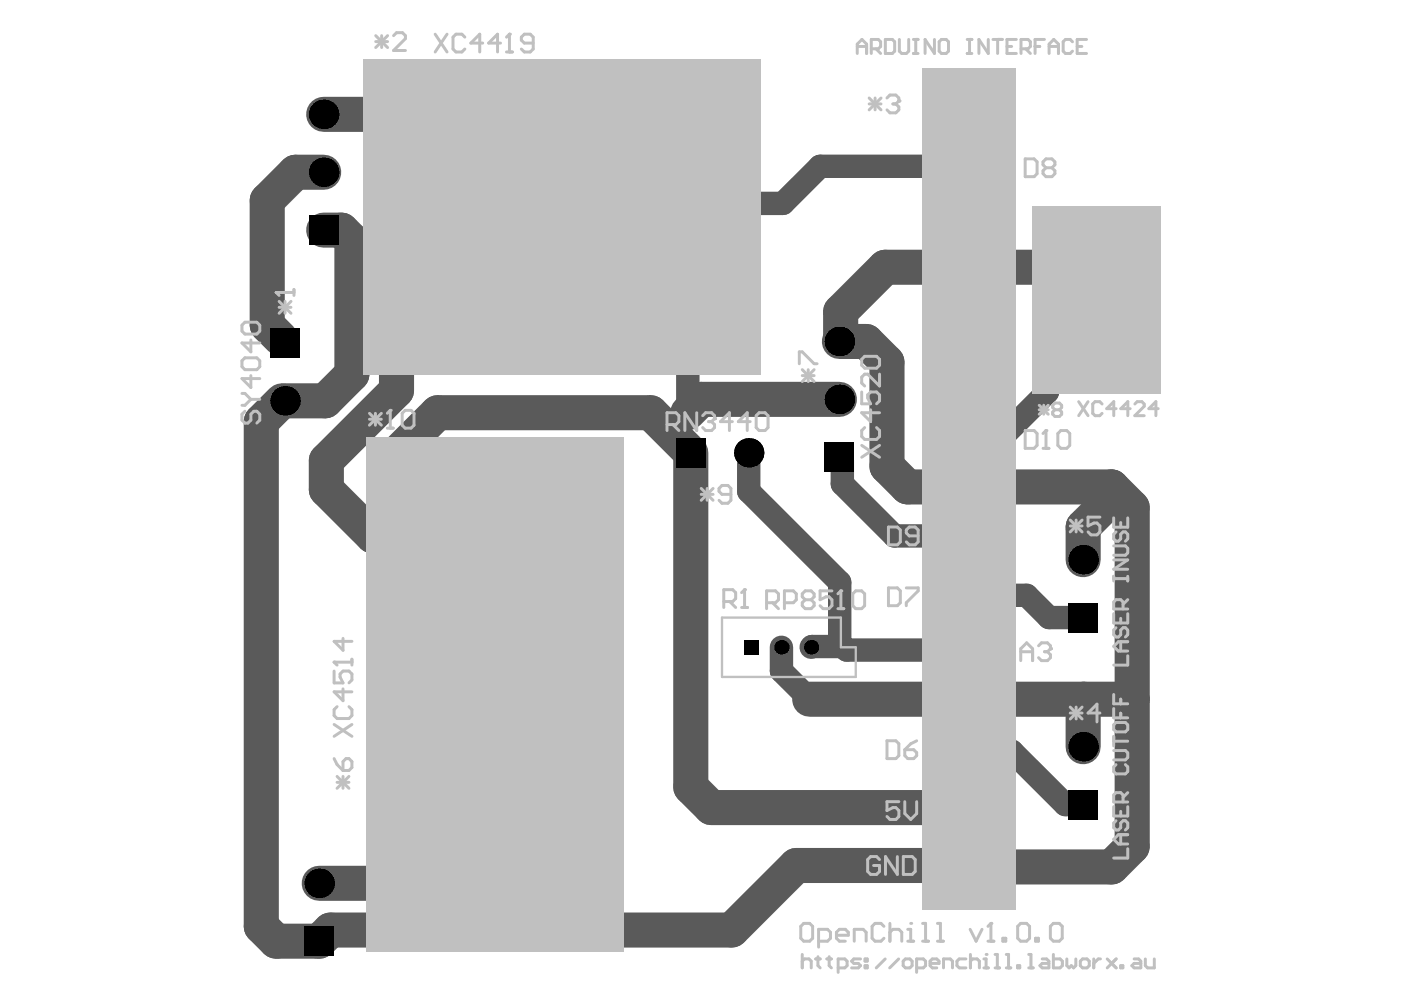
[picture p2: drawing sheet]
<svg xmlns="http://www.w3.org/2000/svg" width="297mm" height="210mm" viewBox="0 0 297 210" stroke-linecap="round" stroke-linejoin="round" font-family="sans-serif">
<path d="M59.5 71.8l.9 .9M178.2 72.1l-.2 .3M59.8 85h.6M145.8 87.5v7.9l.7 .6" fill="none" stroke="#5a5a5a" stroke-width=".63"/>
<path d="M150.6 24.2l5.6 5.7M156.2 36.5h-8.5l-1.9 1.9v49.1M205.1 35.3h-31.2l-7.9 7.8h-9.8M231.2 69.9h-8.2l-.9 .9v12.3l-9.5 9.4h-7.5M158.7 96v8.2l19.3 19.3v12.9l1.5 1.4h23.6l.4 .4M178 96.9l.6 .7v5l11 11h13.9M165.7 137.2v5.1l6 6M178.8 137.1h-6.7l-.1 .1M204.4 126.2h13.3l4.7 4.7h7.2M204.4 159.3h10.1l11.4 11.3h3.7" fill="none" stroke="#5a5a5a" stroke-width="5"/>
<g fill="none" stroke="#5a5a5a" stroke-width="7.4">
<path d="M68.6 36.5h-6l-5.9 6v26.4l2.8 2.9M68.6 24.2h82M84.1 24.2v58.6l-14.9 14.8v6.2l9.8 9.8h7.9l15.8-15.7h24.5v99.1M68.6 48.8h3.8l2.2 2.2v28.3l-5.7 5.7h-8.5M231.2 56.7h-43.5l-9.5 9.4v6M178 72.4h5.6l4.5 4.4v22.1l4.3 4.3h43.3M59.8 85l-4.4 4.4v107l3.1 3.2h9.2l2.4-2.4h12.1M145.8 95.4l-7.8-7.9h-45.2l-10.6 10.6M146.5 96v70.9l4.3 4.3h52.7M178 84.7h-29.3l-2.9 2.8M235.7 103.2v2.5l-6.1 6v7M235.7 103.2l4.3 4.4v71.9l-4.3 4.3h-31.3"/>
<path d="M171.7 148.3h68.3M230 148.3l-.4 .3v9.7M204.4 183.5h-35.6l-13.7 13.7h-28.2l-3.1-3h-24.3l-6.9-6.9h-24.9"/>
</g>
<g fill="#000">
<path d="M154.3 28h3.8v3.8h-3.8z" fill-rule="evenodd"/>
<path d="M154.3 28h3.8v3.8h-3.8z" fill-rule="evenodd"/>
<path d="M65.5 45.7h6.2v6.2h-6.2z" fill-rule="evenodd"/>
<path d="M65.5 45.7h6.2v6.2h-6.2z" fill-rule="evenodd"/>
<path d="M201.3 44.8h6.2v6.1h-6.2z" fill-rule="evenodd"/>
<path d="M201.3 44.8h6.2v6.1h-6.2z" fill-rule="evenodd"/>
<path d="M57.3 69.6h6.2v6.2h-6.2z" fill-rule="evenodd"/>
<path d="M57.3 69.6h6.2v6.2h-6.2z" fill-rule="evenodd"/>
<path d="M229.3 68h3.8v3.8h-3.8z" fill-rule="evenodd"/>
<path d="M229.3 68h3.8v3.8h-3.8z" fill-rule="evenodd"/>
<path d="M143.4 92.9h6.2v6.2h-6.2z" fill-rule="evenodd"/>
<path d="M143.4 92.9h6.2v6.2h-6.2z" fill-rule="evenodd"/>
<path d="M201.3 89.8h6.2v6.2h-6.2z" fill-rule="evenodd"/>
<path d="M201.3 89.8h6.2v6.2h-6.2z" fill-rule="evenodd"/>
<path d="M174.9 93.9h6.2v6.1h-6.2z" fill-rule="evenodd"/>
<path d="M174.9 93.9h6.2v6.1h-6.2z" fill-rule="evenodd"/>
<path d="M157.9 135.7h3v3h-3z" fill-rule="evenodd"/>
<path d="M157.9 135.7h3v3h-3z" fill-rule="evenodd"/>
<path d="M226.5 127.8h6.2v6.2h-6.2z" fill-rule="evenodd"/>
<path d="M226.5 127.8h6.2v6.2h-6.2z" fill-rule="evenodd"/>
<path d="M201.3 135.4h6.2v6.2h-6.2z" fill-rule="evenodd"/>
<path d="M201.3 135.4h6.2v6.2h-6.2z" fill-rule="evenodd"/>
<path d="M226.5 167.5h6.2v6.2h-6.2z" fill-rule="evenodd"/>
<path d="M226.5 167.5h6.2v6.2h-6.2z" fill-rule="evenodd"/>
<path d="M201.3 180.7h6.2v6.2h-6.2z" fill-rule="evenodd"/>
<path d="M201.3 180.7h6.2v6.2h-6.2z" fill-rule="evenodd"/>
<path d="M64.6 196.5h6.2v6.2h-6.2z" fill-rule="evenodd"/>
<path d="M64.6 196.5h6.2v6.2h-6.2z" fill-rule="evenodd"/>
</g>
<g fill="#000">
<circle cx="68.6" cy="36.5" r="3.1"/>
<circle cx="68.6" cy="24.2" r="3.1"/>
<circle cx="156.2" cy="36.5" r="1.89"/>
<circle cx="204.4" cy="23.3" r="3.1"/>
<circle cx="204.4" cy="35.6" r="3.1"/>
<circle cx="156.2" cy="43.1" r="1.89"/>
<circle cx="231.2" cy="56.7" r="1.89"/>
<circle cx="178" cy="72.4" r="3.1"/>
<circle cx="204.4" cy="68.3" r="3.1"/>
<circle cx="231.2" cy="63.3" r="1.89"/>
<circle cx="60.4" cy="85" r="3.1"/>
<circle cx="82.5" cy="97.9" r="3.1"/>
<circle cx="127.2" cy="97.9" r="3.1"/>
<circle cx="158.7" cy="96" r="3.1"/>
<circle cx="178" cy="84.7" r="3.1"/>
<circle cx="204.4" cy="80.6" r="3.1"/>
<circle cx="204.4" cy="113.9" r="3.1"/>
<circle cx="229.6" cy="118.7" r="3.1"/>
<circle cx="165.7" cy="137.2" r="1.49"/>
<circle cx="172" cy="137.2" r="1.49"/>
<circle cx="204.4" cy="126.2" r="3.1"/>
<circle cx="204.4" cy="159.3" r="3.1"/>
<circle cx="229.6" cy="158.3" r="3.1"/>
<circle cx="204.4" cy="171.5" r="3.1"/>
<circle cx="67.7" cy="187.3" r="3.1"/>
<circle cx="82.5" cy="197" r="3.1"/>
<circle cx="127.2" cy="197" r="3.1"/>
</g>
<path d="M153.1 130.9h25.2v6.3h3.1v6.3h-28.3z" fill="none" stroke="#c0c0c0" stroke-width=".5"/>
<g fill="#c0c0c0">
<path d="M77.7 92.7h54.6v109h-54.6z" fill-rule="evenodd"/>
<path d="M195.6 14.5h19.9v178.4h-19.9z" fill-rule="evenodd"/>
<path d="M218.7 43.8h27.3v39.6h-27.3z" fill-rule="evenodd"/>
<path d="M76.9 12.6h84.4v66.9h-84.4z" fill-rule="evenodd"/>
</g>
<path d="M58.5 62h3.8M59.2 63.9l2.5 2.5M59.2 65.2h2.5M60.4 63.9v2.5M61.7 63.9l-2.5 2.5M62.3 61.4v1.2" fill="none" stroke="#c0c0c0" stroke-width=".63"/>
<circle cx="58.5" cy="62" r=".31" fill="#c0c0c0"/>
<path d="M58.5 62l.7 .6M78.3 87.6l2.6 2.5M78.3 88.9h2.6M79.6 87.6v2.5M80.9 87.6l-2.6 2.5M82.1 90.8h1.3M82.7 87v3.8" fill="none" stroke="#c0c0c0" stroke-width=".63"/>
<circle cx="82.7" cy="87" r=".31" fill="#c0c0c0"/>
<g fill="none" stroke="#c0c0c0" stroke-width=".63">
<path d="M79.7 7.6l2.5 2.5M79.7 8.8h2.5M80.9 7.6v2.5M82.2 7.6l-2.5 2.5M83.4 7.6l.7-.7h1.2l.7 .7v.6l-2.6 2.5h2.6M184.3 20.8l2.5 2.5M184.3 22h2.5M185.5 20.8v2.5M186.8 20.8l-2.5 2.5M188.1 20.8l.6-.6h1.2l.7 .6v.6M169.5 77.1v-2.5h.6l2.5 2.5h.6M170.1 78.4l2.5 2.5"/>
<path d="M170.1 79.6h2.5M171.4 78.4v2.5M172.6 78.4l-2.5 2.5M82.7 87l-.6 .6M85.3 87.6l.6-.6h1.3l.6 .6v2.5l-.6 .7h-1.3l-.6-.7z"/>
</g>
<circle cx="190.6" cy="21.4" r=".31" fill="#c0c0c0"/>
<path d="M189.3 22h.6M189.9 22l.7 .7v.6l-.7 .6h-1.2l-.6-.6M190.6 21.4l-.7 .6M216.4 138.2h2.5M220.2 136.9l.6-.6h1.3l.6 .6v.7M216.4 140.1v-2.5l1.3-1.3 1.2 1.3v2.5M226.9 149.9l2.5 2.5M226.9 151.2h2.5M228.2 149.9v2.5M229.4 149.9l-2.5 2.5M233.2 151.2h-2.5l1.9-1.9v3.8" fill="none" stroke="#c0c0c0" stroke-width=".63"/>
<circle cx="222.7" cy="137.6" r=".31" fill="#c0c0c0"/>
<g fill="none" stroke="#c0c0c0" stroke-width=".63">
<path d="M217.4 33.7h1.8l.7 .6v2.5l-.7 .7h-1.8zM221.8 35.6l-.7 .6v.6l.7 .7h1.2l.7-.7v-.6l-.7-.6M221.8 35.6l-.7-.7v-.6l.7-.6h1.2l.7 .6v.6l-.7 .7M221.8 35.6h1.2M182.7 76.2l.6-.6h2.5l.7 .6v1.2l-.7 .7h-2.5l-.6-.7zM186.5 79.3v2.5l-2.5-2.5h-.7l-.6 .7v1.2l.6 .6M182.7 94.4l3.8 2.5M182.7 83.1v2.5h1.9l-.6-1.2v-.7l.6-.6h1.2l.7 .6v1.3l-.7 .6M183.3 90.7l-.6 .6v1.2l.6 .7h2.5l.7-.7v-1.2l-.7-.6M184.6 86.9v2.5l-1.9-1.9h3.8M186.5 94.4l-3.8 2.5M217.4 91.3h1.8l.7 .6v2.5l-.7 .7h-1.8z"/>
<path d="M220.3 85.9l1.9 1.9M220.3 86.9h1.9M221.1 95.1h1.3M221.3 85.9v1.9M221.8 91.3v3.8M222.2 85.9l-1.9 1.9M223.7 86.9h.9M223.7 86.9l-.5-.5v-.5l.5-.4h.9l.5 .4v.5l-.5 .5M223.7 86.9l-.5 .5v.4l.5 .5h.9l.5-.5v-.4l-.5-.5M226.9 110.3l2.5 2.5M226.9 111.5h2.5M228.2 110.3v2.5"/>
<path d="M229.4 110.3l-2.5 2.5M233.2 109.6h-2.5v1.9l1.2-.6h.7l.6 .6v1.3l-.6 .6h-1.3l-.6-.6M221.5 138.2h.6M222.1 138.2l.6 .6v.6l-.6 .7h-1.3l-.6-.7M222.7 137.6l-.6 .6"/>
</g>
<circle cx="221.8" cy="91.3" r=".31" fill="#c0c0c0"/>
<g fill="none" stroke="#c0c0c0" stroke-width=".63">
<path d="M92.3 7.2l2.5 3.8M94.8 7.2l-2.5 3.8M98.6 7.9l-.7-.7h-1.2l-.7 .7v2.5l.7 .6h1.2l.7-.6M102.3 9.1h-2.5l1.9-1.9v3.8M106.1 9.1h-2.5l1.9-1.9v3.8M107.4 11h1.2M108 7.2v3.8M221.8 91.3l-.7 .6M224.3 91.9l.6-.6h1.3l.6 .6v2.5l-.6 .7h-1.3l-.6-.7zM236.1 109.8v2h3v-2M236.1 115.7h2.5l.5 .5v1l-.5 .5h-2.5M236.1 118.7h3l-3 2h3"/>
<path d="M236.6 112.8l-.5 .5v1l.5 .5h.5l.5-.5v-1l.5-.5h.5l.5 .5v1l-.5 .5M237.6 110.8v1M236.1 130.1v2h3v-2M236.1 122.2v1M236.1 122.7h3M236.6 133.1l-.5 .5v1l.5 .5h.5l.5-.5v-1l.5-.5h.5l.5 .5v1l-.5 .5M237.6 131.1v1M237.6 136.1v1.9M238.1 129.1v-1.5l-.5-.5h-1l-.5 .5v1.5h3M239.1 139v2h-3M239.1 122.2v1M239.1 136.1h-2l-1 .9 1 1h2"/>
<path d="M239.1 127.1l-1 1M236.1 153.7l.5-.5h2l.5 .5v1l-.5 .5h-2l-.5-.5zM236.1 159.1h2.5l.5 .5v1l-.5 .5h-2.5M236.1 147.2v2h3M236.1 150.2v2h3M236.1 156.2v1.9M236.1 157.2h3M237.6 148.2v1M237.6 151.2v1M70.8 160.8l.7 1.3 1.2 1.3M71.5 164.6l2.5 2.5M71.5 165.9h2.5"/>
<path d="M72.7 161.5l.7-.7h.6l.6 .7v1.2l-.6 .7h-1.3zM72.7 164.6v2.5M74 164.6l-2.5 2.5M236.1 171v2h3v-2M236.6 162.1l-.5 .5v1l.5 .5h2l.5-.5v-1l-.5-.5M236.6 174l-.5 .5v1l.5 .5h.5l.5-.5v-1l.5-.5h.5l.5 .5v1l-.5 .5M237.6 172v1M237.6 177v2M238.1 170v-1.4l-.5-.5h-1l-.5 .5v1.4h3M239.1 179.9v2h-3M239.1 177h-2l-1 1 1 1h2M239.1 168.1l-1 .9"/>
</g>
<circle cx="108" cy="7.2" r=".31" fill="#c0c0c0"/>
<g fill="none" stroke="#c0c0c0" stroke-width=".63">
<path d="M108 7.2l-.6 .7M113.1 9.1h-1.9l-.7-.6v-.6l.7-.7h1.2l.7 .7v2.5l-.7 .6h-1.2l-.7-.6M153.5 127.5h1.8l.7-.6v-1.2l-.7-.7h-1.8v3.8M154.7 127.5l1.3 1.3M157.2 128.8h1.3M157.9 125v3.8M188.1 157.1h1.8l.7 .6v2.5l-.7 .6h-1.8zM191.8 159h1.9l.7 .6v.6l-.7 .6h-1.2l-.7-.6zM194.4 157.1l-1.3 .6-1.3 1.3M190.6 170h-2.5v1.9l1.2-.7h.6l.7 .7v1.2l-.7 .6h-1.2l-.6-.6M191.8 170v2.5l1.3 1.2 1.3-1.2v-2.5M186.5 182.2l-.7-.6h-1.2l-.6 .6v2.6l.6 .6h1.2l.7-.6v-1.3h-1.3"/>
<path d="M190.3 181.6v3.8l-2.6-3.8v3.8M191.5 181.6h1.9l.6 .6v2.6l-.6 .6h-1.9z"/>
</g>
<circle cx="157.9" cy="125" r=".31" fill="#c0c0c0"/>
<path d="M157.9 125l-.7 .7M162.5 127.8h1.9l.7-.6v-1.3l-.7-.6h-1.9v3.8M163.8 127.8l1.3 1.3M166.3 127.8h1.9l.6-.6v-1.3l-.6-.6h-1.9v3.8M170.7 127.2l-.6-.7v-.6l.6-.6h1.3l.6 .6v.6l-.6 .7M170.7 127.2l-.6 .6v.6l.6 .7h1.3l.6-.7v-.6l-.6-.6M170.7 127.2h1.3M176.4 125.3h-2.5v1.9l1.2-.7h.7l.6 .7v1.2l-.6 .7h-1.3l-.6-.7M177.7 129.1h1.2M178.3 125.3v3.8" fill="none" stroke="#c0c0c0" stroke-width=".63"/>
<circle cx="178.3" cy="125.3" r=".31" fill="#c0c0c0"/>
<g fill="none" stroke="#c0c0c0" stroke-width=".63">
<path d="M51.3 68.9l.6-.6h2.5l.7 .6v1.3l-.7 .6h-2.5l-.6-.6zM51.3 76.5l.6-.6h2.5l.7 .6v1.3l-.7 .6h-2.5l-.6-.6zM53.2 72.1v2.5l-1.9-1.9h3.8M53.2 79.6v2.6l-1.9-1.9h3.8M51.3 83.4h.6l1.3 1.3M51.9 87.2l-.6 .6v1.3l.6 .6h.7l.6-.6v-1.3l.6-.6h.6l.7 .6v1.3l-.7 .6M53.2 84.7l-1.3 1.2h-.6M53.2 84.7h1.9M228.7 85.2l2 2.9M230.7 85.2l-2 2.9M233.7 85.7l-.5-.5h-1l-.5 .5v1.9l.5 .5h1l.5-.5M236.6 86.6h-1.9l1.4-1.4v2.9"/>
<path d="M239.6 86.6h-2l1.5-1.4v2.9M240.6 85.7l.5-.5h1l.5 .5v.5l-2 1.9h2M245.6 86.6h-2l1.5-1.4v2.9M148.7 103.6l2.5 2.5M148.7 104.8h2.5M149.9 103.6v2.5M151.2 103.6l-2.5 2.5M155 104.8h-1.9l-.7-.6v-.6l.7-.7h1.2l.7 .7v2.5l-.7 .6h-1.2l-.7-.6M74.6 139.8v1.2M178.3 125.3l-.6 .6M180.8 125.9l.6-.6h1.3l.6 .6v2.5l-.6 .7h-1.3l-.6-.7zM188.4 124.6h1.9l.6 .7v2.5l-.6 .6h-1.9z"/>
<path d="M192.1 124.6h2.6v.7l-2.6 2.5v.6M70.8 153.6l3.8 2.5M70.8 142.3v2.5h1.9l-.6-1.3v-.6l.6-.6h1.3l.6 .6v1.3l-.6 .6M70.8 140.4h3.8M71.5 149.8l-.7 .7v1.2l.7 .6h2.5l.6-.6v-1.2l-.6-.7M72.7 146.1v2.5l-1.9-1.9h3.8M74.6 153.6l-3.8 2.5"/>
</g>
<circle cx="70.8" cy="140.4" r=".31" fill="#c0c0c0"/>
<g fill="none" stroke="#c0c0c0" stroke-width=".63">
<path d="M188.4 111.7h1.9l.6 .7v2.5l-.6 .6h-1.9zM194.7 113.6h-1.9l-.7-.6v-.6l.7-.7h1.2l.7 .7v2.5l-.7 .6h-1.2l-.7-.6M72.7 135.4v2.5l-1.9-1.9h3.8M70.8 140.4l.7 .6M170.1 202.4v2.8M170.1 203.8l.5-.5h.9l.5 .5v1.4M172.9 203.3h1M173.4 202.8v1.9l.5 .5M175.3 203.3h1M175.8 202.8v1.9l.5 .5M177.7 205.2h1.4l.5-.5v-.9l-.5-.5h-1.4v2.9M182.5 203.3h-1.5l-.4 .5 .4 .5h1l.5 .4-.5 .5h-1.4"/>
<path d="M183.4 203.3h.5v.5h-.5zM183.4 204.7h.5v.5h-.5zM187.7 203.3l-1.9 1.9M190.5 203.3l-1.9 1.9M191.5 203.8l.5-.5h.9l.5 .5v.9l-.5 .5h-.9l-.5-.5zM194.3 205.2h1.5l.4-.5v-.9l-.4-.5h-1.5v2.9M197.2 204.3h1.9v-.5l-.5-.5h-.9l-.5 .5v.9l.5 .5h.9M200 205.2v-1.9h1.5l.4 .5v1.4M204.8 203.3h-1.4l-.5 .5v.9l.5 .5h1.4M205.7 203.8l.5-.5h1l.4 .5v1.4M205.7 202.4v2.8M208.6 203.3h.5v1.9"/>
<path d="M208.6 205.2h1"/>
</g>
<circle cx="209.1" cy="202.4" r=".31" fill="#c0c0c0"/>
<g fill="none" stroke="#c0c0c0" stroke-width=".63">
<path d="M169.8 196.4l.6-.6h1.3l.6 .6v2.5l-.6 .7h-1.3l-.6-.7zM173.6 199.6h1.8l.7-.7v-1.2l-.7-.7h-1.8v3.8M177.3 198.3h2.6v-.6l-.7-.7h-1.2l-.7 .7v1.2l.7 .7h1.2M181.1 199.6v-2.6h1.9l.6 .7v1.9M187.4 196.4l-.6-.6h-1.3l-.6 .6v2.5l.6 .7h1.3l.6-.7M188.7 197.7l.6-.7h1.3l.6 .7v1.9M188.7 195.8v3.8M192.5 199.6h1.2M192.5 197h.6v2.6M211 205.2h.9M211 202.4h.5v2.8M213.4 205.2h.9"/>
<path d="M213.4 202.4h.4v2.8M215.7 204.7h.5v.5h-.5zM218.1 205.2h1M218.1 202.4h.5v2.8M221 203.3h.9l.5 .5v1.4h-1.4l-.5-.5 .5-.4h1.4M223.3 202.4v2.8h1.5l.4-.5v-.9l-.4-.5h-1.5M226.2 203.3v1.4l.5 .5 .4-.5 .5 .5 .5-.5v-1.4M229 203.8l.5-.5h1l.4 .5v.9l-.4 .5h-1l-.5-.5zM231.9 203.3v1.9M233.3 203.3h-.5l-.9 1M234.7 203.3l1.9 1.9M236.6 203.3l-1.9 1.9"/>
<path d="M237.6 204.7h.5v.5h-.5zM240.5 203.3h.9l.5 .5v1.4h-1.4l-.5-.5 .5-.4h1.4M242.8 203.3v1.4l.5 .5h1.4v-1.9"/>
</g>
<circle cx="193.1" cy="195.8" r=".31" fill="#c0c0c0"/>
<path d="M195.6 199.6h1.3M195.6 195.8h.6v3.8M198.8 199.6h1.2M198.8 195.8h.6v3.8M205.7 197l1.2 2.6 1.3-2.6M209.5 199.6h1.2M210.1 195.8v3.8" fill="none" stroke="#c0c0c0" stroke-width=".63"/>
<circle cx="210.1" cy="195.8" r=".31" fill="#c0c0c0"/>
<path d="M141.4 90h1.9l.6-.6v-1.3l-.6-.6h-1.9v3.8M142.7 90l1.2 1.3M147.7 87.5v3.8l-2.5-3.8v3.8M149 88.1l.6-.6h1.3l.6 .6v.7M210.1 195.8l-.6 .6M212.6 198.9h.6v.7h-.6zM215.8 196.4l.6-.6h1.3l.6 .6v2.5l-.6 .7h-1.3l-.6-.7zM219.5 198.9h.7v.7h-.7zM222.7 196.4l.6-.6h1.3l.6 .6v2.5l-.6 .7h-1.3l-.6-.7z" fill="none" stroke="#c0c0c0" stroke-width=".63"/>
<circle cx="151.5" cy="88.8" r=".31" fill="#c0c0c0"/>
<g fill="none" stroke="#c0c0c0" stroke-width=".63">
<path d="M181.8 11.3v-1.9l.9-1 1 1v1.9M181.8 9.9h1.9M184.7 10.3h1.5l.5-.4v-1l-.5-.5h-1.5v2.9M185.7 10.3l1 1M187.7 8.4h1.5l.5 .5v1.9l-.5 .5h-1.5zM190.7 8.4v2.4l.5 .5h1l.5-.5v-2.4M193.7 8.4h.9M193.7 11.3h.9M194.2 8.4v2.9M198.1 8.4v2.9l-2-2.9v2.9M199.1 8.9l.5-.5h1l.5 .5v1.9l-.5 .5h-1l-.5-.5zM205.1 8.4h1"/>
<path d="M205.1 11.3h1M205.6 8.4v2.9M209.5 8.4v2.9l-2-2.9v2.9M210.5 8.4h2M211.5 8.4v2.9M213.5 9.9h1M215.5 8.4h-2v2.9h2M216.5 10.3h1.5l.5-.4v-1l-.5-.5h-1.5v2.9M217.5 10.3l1 1M219.5 9.9h.9M221.4 8.4h-1.9v2.9M222.4 9.9h2"/>
<path d="M222.4 11.3v-1.9l1-1 1 1v1.9M227.4 8.9l-.5-.5h-1l-.5 .5v1.9l.5 .5h1l.5-.5M228.4 9.9h1M230.4 8.4h-2v2.9h2M150.2 89.4h.7M150.9 89.4l.6 .6v.7l-.6 .6h-1.3l-.6-.6M151.5 88.8l-.6 .6M155.3 89.4h-2.5l1.8-1.9v3.8M159.1 89.4h-2.6l1.9-1.9v3.8M160.3 88.1l.6-.6h1.3l.6 .6v2.6l-.6 .6h-1.3l-.6-.6z"/>
</g>
</svg>
